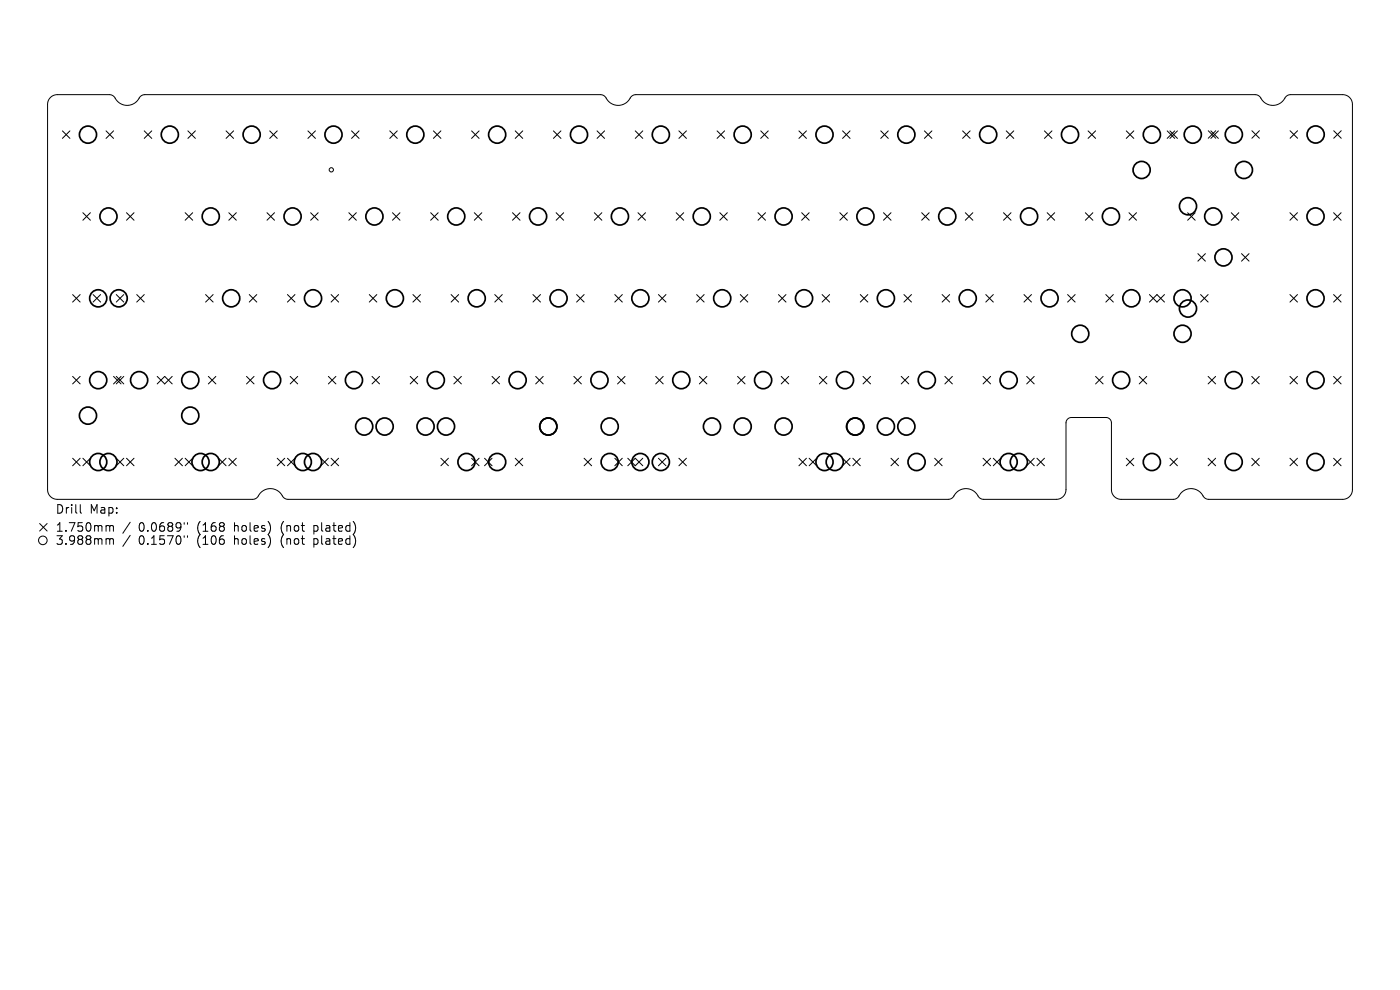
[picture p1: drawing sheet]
<svg xmlns="http://www.w3.org/2000/svg" width="297mm" height="210mm" viewBox="0 0 297 210" stroke-linecap="round" stroke-linejoin="round" font-family="sans-serif">
<defs><g id="words">
<g font-size="2.5">
<text x="11.8" y="109.2">Drill</text>
<text x="11.8" y="113">1.750mm</text>
<text x="19" y="109.2">Map:</text>
<text x="29.4" y="113">0.0689&quot;</text>
<text x="41.8" y="113">(168</text>
<text x="49.7" y="113">holes)</text>
<text x="59.7" y="113">(not</text>
<text x="66.7" y="113">plated)</text>
<text x="11.8" y="115.8">3.988mm</text>
<text x="29.4" y="115.8">0.1570&quot;</text>
<text x="41.8" y="115.8">(106</text>
<text x="49.7" y="115.8">holes)</text>
<text x="59.7" y="115.8">(not</text>
<text x="66.7" y="115.8">plated)</text>
</g>
</g></defs>
<g fill="none" stroke="#000" stroke-width=".21">
<path d="M10.7 20.7l.7-.5 .7-.1h11.1a1.96 1.96 0 0 1 1.6 1.3 2.98 2.98 0 0 0 5-.9l.9-.4h96.7a1.96 1.96 0 0 1 1.6 1.3 2.98 2.98 0 0 0 5-.9l.9-.4h131.4a1.96 1.96 0 0 1 1.6 1.3 2.98 2.98 0 0 0 4.9-.9l1-.4h11.1a2.05 2.05 0 0 1 2 2v81.8a2.05 2.05 0 0 1-2 2h-28.5a1.96 1.96 0 0 1-1.6-1.3 2.98 2.98 0 0 0-4.9 1l-1 .3h-11.1a2.05 2.05 0 0 1-2-2v-14.2a1.14 1.14 0 0 0-1.2-1.1h-7.3a1.14 1.14 0 0 0-1.2 1.1v14.2a2.05 2.05 0 0 1-2 2h-15.4a1.96 1.96 0 0 1-1.6-1.3 2.98 2.98 0 0 0-5 1l-.9 .3h-140.1a1.96 1.96 0 0 1-1.6-1.3 2.98 2.98 0 0 0-5 1l-.9 .3h-41.5a2.05 2.05 0 0 1-2-2v-81.8l.2-.8zM13.2 27.8l1.6 1.6M14.8 27.8l-1.6 1.6M22.5 27.8l1.6 1.6M24.1 27.8l-1.6 1.6M30.6 27.8l1.6 1.6M32.2 27.8l-1.6 1.6M39.9 27.8l1.6 1.6M41.5 27.8l-1.6 1.6M48 27.8l1.6 1.6M49.6 27.8l-1.6 1.6M57.2 27.8l1.6 1.6"/>
<path d="M58.8 27.8l-1.6 1.6M65.3 27.8l1.6 1.6M66.9 27.8l-1.6 1.6M74.6 27.8l1.6 1.6M76.2 27.8l-1.6 1.6M82.7 27.8l1.6 1.6M84.3 27.8l-1.6 1.6M91.9 27.8l1.6 1.6M93.5 27.8l-1.6 1.6M100 27.8l1.6 1.6M101.6 27.8l-1.6 1.6M109.3 27.8l1.6 1.6"/>
<path d="M110.9 27.8l-1.6 1.6M117.4 27.8l1.6 1.6M119 27.8l-1.6 1.6M126.7 27.8l1.6 1.6M128.3 27.8l-1.6 1.6M134.8 27.8l1.6 1.6M136.4 27.8l-1.6 1.6M144 27.8l1.6 1.6M145.6 27.8l-1.6 1.6M152.1 27.8l1.6 1.6M153.7 27.8l-1.6 1.6M161.4 27.8l1.6 1.6"/>
<path d="M163 27.8l-1.6 1.6M169.5 27.8l1.6 1.6M171.1 27.8l-1.6 1.6M178.7 27.8l1.6 1.6M180.3 27.8l-1.6 1.6M186.8 27.8l1.6 1.6M188.4 27.8l-1.6 1.6M196.1 27.8l1.6 1.6M197.7 27.8l-1.6 1.6M204.2 27.8l1.6 1.6M205.8 27.8l-1.6 1.6M213.5 27.8l1.6 1.6"/>
<path d="M215.1 27.8l-1.6 1.6M221.6 27.8l1.6 1.6M223.2 27.8l-1.6 1.6M230.8 27.8l1.6 1.6M232.4 27.8l-1.6 1.6M238.9 27.8l1.6 1.6M240.5 27.8l-1.6 1.6M247.6 27.8l1.6 1.6M248.2 27.8l1.6 1.6M249.2 27.8l-1.6 1.6M249.8 27.8l-1.6 1.6M256.3 27.7l1.6 1.6"/>
<path d="M256.9 27.8l1.6 1.6M257.9 27.7l-1.6 1.6M258.5 27.8l-1.6 1.6M265.6 27.7l1.6 1.6M267.2 27.7l-1.6 1.6M273.7 27.7l1.6 1.6M275.3 27.7l-1.6 1.6M282.9 27.7l1.6 1.6M284.5 27.7l-1.6 1.6M17.6 45.1l1.6 1.6M19.2 45.1l-1.6 1.6M26.8 45.1l1.6 1.6"/>
<path d="M28.4 45.1l-1.6 1.6M39.3 45.1l1.6 1.6M40.9 45.1l-1.6 1.6M48.5 45.1l1.6 1.6M50.1 45.1l-1.6 1.6M56.6 45.1l1.6 1.6M58.2 45.1l-1.6 1.6M65.9 45.1l1.6 1.6M67.5 45.1l-1.6 1.6M74 45.1l1.6 1.6M75.6 45.1l-1.6 1.6M83.3 45.1l1.6 1.6"/>
<path d="M84.9 45.1l-1.6 1.6M91.4 45.1l1.6 1.6M93 45.1l-1.6 1.6M100.6 45.1l1.6 1.6M102.2 45.1l-1.6 1.6M108.7 45.1l1.6 1.6M110.3 45.1l-1.6 1.6M118 45.1l1.6 1.6M119.6 45.1l-1.6 1.6M126.1 45.1l1.6 1.6M127.7 45.1l-1.6 1.6M135.3 45.1l1.6 1.6"/>
<path d="M136.9 45.1l-1.6 1.6M143.4 45.1l1.6 1.6M145 45.1l-1.6 1.6M152.7 45.1l1.6 1.6M154.3 45.1l-1.6 1.6M160.8 45.1l1.6 1.6M162.4 45.1l-1.6 1.6M170.1 45.1l1.6 1.6M171.7 45.1l-1.6 1.6M178.2 45.1l1.6 1.6M179.8 45.1l-1.6 1.6M187.4 45.1l1.6 1.6"/>
<path d="M189 45.1l-1.6 1.6M195.5 45.1l1.6 1.6M197.1 45.1l-1.6 1.6M204.8 45.1l1.6 1.6M206.4 45.1l-1.6 1.6M212.9 45.1l1.6 1.6M214.5 45.1l-1.6 1.6M222.1 45.1l1.6 1.6M223.7 45.1l-1.6 1.6M230.3 45.1l1.5 1.6M231.8 45.1l-1.5 1.6M239.5 45.1l1.6 1.6"/>
<path d="M241.1 45.1l-1.6 1.6M252 45.1l1.5 1.6M253.5 45.1l-1.5 1.6M254.1 53.8l1.6 1.6M255.7 53.8l-1.6 1.6M261.2 45.1l1.6 1.6M262.8 45.1l-1.6 1.6M263.4 53.8l1.6 1.6M265 53.8l-1.6 1.6M273.7 45.1l1.5 1.6M275.2 45.1l-1.5 1.6M282.9 45.1l1.6 1.6"/>
<path d="M284.5 45.1l-1.6 1.6M15.4 62.5l1.6 1.6M15.4 79.8l1.6 1.6M17 62.5l-1.6 1.6M17 79.8l-1.6 1.6M19.7 62.5l1.6 1.6M21.3 62.5l-1.6 1.6M24.1 79.8l1.6 1.6M24.7 62.5l1.6 1.6M24.7 79.8l1.6 1.6M25.7 79.8l-1.6 1.6M26.3 62.5l-1.6 1.6"/>
<path d="M26.3 79.8l-1.6 1.6M29 62.5l1.6 1.6M30.6 62.5l-1.6 1.6M33.3 79.8l1.6 1.6 1.6-1.6M43.6 62.5l1.6 1.6M44.2 79.8l1.6 1.6M45.2 62.5l-1.6 1.6M45.8 79.8l-1.6 1.6M52.3 79.8l1.6 1.6M52.9 62.5l1.6 1.6M53.9 79.8l-1.6 1.6M54.5 62.5l-1.6 1.6"/>
<path d="M61 62.5l1.6 1.6M61.6 79.8l1.6 1.6M62.6 62.5l-1.6 1.6M63.2 79.8l-1.6 1.6M69.7 79.8l1.6 1.6M70.2 62.5l1.6 1.6M71.3 79.8l-1.6 1.6M71.8 62.5l-1.6 1.6M78.3 62.5l1.6 1.6M78.9 79.8l1.6 1.6M79.9 62.5l-1.6 1.6M80.5 79.8l-1.6 1.6"/>
<path d="M87 79.8l1.6 1.6M87.6 62.5l1.6 1.6M88.6 79.8l-1.6 1.6M89.2 62.5l-1.6 1.6M95.7 62.5l1.6 1.6M96.3 79.8l1.6 1.6M97.3 62.5l-1.6 1.6M97.9 79.8l-1.6 1.6M104.4 79.8l1.6 1.6M105 62.5l1.6 1.6M106 79.8l-1.6 1.6M106.6 62.5l-1.6 1.6"/>
<path d="M113.1 62.5l1.6 1.6M113.6 79.8l1.6 1.6M114.7 62.5l-1.6 1.6M115.2 79.8l-1.6 1.6M121.7 79.8l1.6 1.6M122.3 62.5l1.6 1.6M123.3 79.8l-1.6 1.6M123.9 62.5l-1.6 1.6M130.4 62.5l1.6 1.6M131 79.8l1.6 1.6M132 62.5l-1.6 1.6M132.6 79.8l-1.6 1.6"/>
<path d="M139.1 79.8l1.6 1.6M139.7 62.5l1.6 1.6M140.7 79.8l-1.6 1.6M141.3 62.5l-1.6 1.6M147.8 62.5l1.6 1.6M148.4 79.8l1.6 1.6M149.4 62.5l-1.6 1.6M150 79.8l-1.6 1.6M156.5 79.8l1.6 1.6M157 62.5l1.6 1.6M158.1 79.8l-1.6 1.6M158.6 62.5l-1.6 1.6"/>
<path d="M165.1 62.5l1.6 1.6M165.7 79.8l1.6 1.6M166.7 62.5l-1.6 1.6M167.3 79.8l-1.6 1.6M173.8 79.8l1.6 1.6M174.4 62.5l1.6 1.6M175.4 79.8l-1.6 1.6M176 62.5l-1.6 1.6M182.5 62.5l1.6 1.6M183.1 79.8l1.6 1.6M184.1 62.5l-1.6 1.6M184.7 79.8l-1.6 1.6"/>
<path d="M191.2 79.8l1.6 1.6M191.8 62.5l1.6 1.6M192.8 79.8l-1.6 1.6M193.4 62.5l-1.6 1.6M199.9 62.5l1.6 1.6M200.4 79.8l1.6 1.6M201.5 62.5l-1.6 1.6M202 79.8l-1.6 1.6M208.6 79.8l1.5 1.6M209.1 62.5l1.6 1.6M210.1 79.8l-1.5 1.6M210.7 62.5l-1.6 1.6"/>
<path d="M217.2 62.5l1.6 1.6M217.8 79.8l1.6 1.6M218.8 62.5l-1.6 1.6M219.4 79.8l-1.6 1.6M226.5 62.5l1.6 1.6M228.1 62.5l-1.6 1.6M232.4 79.8l1.6 1.6M234 79.8l-1.6 1.6M234.6 62.5l1.6 1.6M236.2 62.5l-1.6 1.6M241.7 79.8l1.6 1.6M243.3 79.8l-1.6 1.6"/>
<path d="M243.9 62.5l1.5 1.6 1.6-1.6M243.9 64.1l1.5-1.6 1.6 1.6M254.7 62.5l1.6 1.6M256.3 79.8l1.6 1.6M256.3 62.5l-1.6 1.6M257.9 79.8l-1.6 1.6M265.6 79.8l1.5 1.6M267.1 79.8l-1.5 1.6M273.7 62.5l1.5 1.6M273.7 79.8l1.5 1.6M275.2 62.5l-1.5 1.6M275.2 79.8l-1.5 1.6"/>
<path d="M282.9 62.5l1.6 1.6M282.9 79.8l1.6 1.6M284.5 62.5l-1.6 1.6M284.5 79.8l-1.6 1.6M15.4 97.2l1.6 1.6M17 97.2l-1.6 1.6M17.6 97.2l1.6 1.6M19.2 97.2l-1.6 1.6M24.7 97.2l1.6 1.6M26.3 97.2l-1.6 1.6M26.8 97.2l1.6 1.6M28.4 97.2l-1.6 1.6"/>
<path d="M33.3 81.4l1.6-1.6 1.6 1.6M37.1 97.2l1.6 1.6M38.7 97.2l-1.6 1.6M39.3 97.2l1.6 1.6M40.9 97.2l-1.6 1.6M46.4 97.2l1.6 1.6M48 97.2l-1.6 1.6M48.5 97.2l1.6 1.6M50.1 97.2l-1.6 1.6M58.8 97.2l1.6 1.6M60.4 97.2l-1.6 1.6M61 97.2l1.6 1.6"/>
<path d="M62.6 97.2l-1.6 1.6M68.1 97.2l1.6 1.6M69.7 97.2l-1.6 1.6M70.2 97.2l1.6 1.6M71.8 97.2l-1.6 1.6M93.5 97.2l1.6 1.6M95.1 97.2l-1.6 1.6M100 97.2l1.6 1.6M101.6 97.2l-1.6 1.6M102.8 97.2l1.6 1.6M104.4 97.2l-1.6 1.6M109.3 97.2l1.6 1.6"/>
<path d="M110.9 97.2l-1.6 1.6M123.9 97.2l1.6 1.6M125.5 97.2l-1.6 1.6M130.4 97.2l1.6 1.6M132 97.2l-1.6 1.6M133.2 97.2l1.6 1.6 1.6-1.6M133.2 98.8l1.6-1.6 1.6 1.6M139.7 97.2l1.6 1.6M141.3 97.2l-1.6 1.6M144 97.2l1.6 1.6M145.6 97.2l-1.6 1.6M169.5 97.2l1.6 1.6"/>
<path d="M171.1 97.2l-1.6 1.6M171.7 97.2l1.6 1.6M173.3 97.2l-1.6 1.6M178.7 97.2l1.6 1.6M180.3 97.2l-1.6 1.6M180.9 97.2l1.6 1.6M182.5 97.2l-1.6 1.6M189 97.2l1.6 1.6M190.6 97.2l-1.6 1.6M198.3 97.2l1.6 1.6M199.9 97.2l-1.6 1.6M208.6 97.2l1.5 1.6"/>
<path d="M210.1 97.2l-1.5 1.6M210.7 97.2l1.6 1.6M212.3 97.2l-1.6 1.6M217.8 97.2l1.6 1.6M219.4 97.2l-1.6 1.6M220 97.2l1.6 1.6M221.6 97.2l-1.6 1.6M238.9 97.2l1.6 1.6M240.5 97.2l-1.6 1.6M248.2 97.2l1.6 1.6M249.8 97.2l-1.6 1.6M256.3 97.2l1.6 1.6"/>
<path d="M257.9 97.2l-1.6 1.6M265.6 97.2l1.5 1.6M267.1 97.2l-1.5 1.6M273.7 97.2l1.5 1.6M275.2 97.2l-1.5 1.6M282.9 97.2l1.6 1.6M284.5 97.2l-1.6 1.6M8.4 111.1l1.6 1.5M10 111.1l-1.6 1.5M17 107v1.6l.3 .3M23 111.5l.3 .2M23 114.3l.3 .2"/>
<path d="M23.3 111.7v1M23.3 114.5v1M23.3 111.7l.2-.2 .5 .1 .1 1.1M23.3 114.5l.2-.2h.5l.1 1.2M27.6 110.8l-1.5 2.3M27.6 113.6l-1.5 2.3M39.1 110.9v.3M39.1 113.6v.4M39.8 110.9v.3M39.8 113.6v.4M57.3 111.4v1.2M57.3 114.2v1.2"/>
<path d="M75 110.7a2.14 2.14 0 0 1 0 2.6M75 113.5a2.14 2.14 0 0 1 0 2.6"/>
<circle cx="70.3" cy="36" r=".46"/>
<circle cx="9.1" cy="114.6" r=".91"/>
</g>
<g fill="none" stroke="#000" stroke-width=".36">
<circle cx="18.7" cy="28.6" r="1.82"/>
<circle cx="36" cy="28.6" r="1.82"/>
<circle cx="53.4" cy="28.6" r="1.82"/>
<circle cx="70.7" cy="28.6" r="1.82"/>
<circle cx="88.1" cy="28.6" r="1.82"/>
<circle cx="105.5" cy="28.6" r="1.82"/>
<circle cx="122.8" cy="28.6" r="1.82"/>
<circle cx="140.2" cy="28.6" r="1.82"/>
<circle cx="157.6" cy="28.6" r="1.82"/>
<circle cx="174.9" cy="28.6" r="1.82"/>
<circle cx="192.3" cy="28.6" r="1.82"/>
<circle cx="209.6" cy="28.6" r="1.82"/>
<circle cx="227" cy="28.6" r="1.82"/>
<circle cx="242.2" cy="36.1" r="1.82"/>
<circle cx="244.4" cy="28.6" r="1.82"/>
<circle cx="253" cy="28.6" r="1.82"/>
<circle cx="261.7" cy="28.5" r="1.82"/>
<circle cx="263.9" cy="36.1" r="1.82"/>
<circle cx="279.1" cy="28.5" r="1.82"/>
<circle cx="23" cy="45.9" r="1.82"/>
<circle cx="44.7" cy="45.9" r="1.82"/>
<circle cx="62.1" cy="45.9" r="1.82"/>
<circle cx="79.4" cy="45.9" r="1.82"/>
<circle cx="96.8" cy="45.9" r="1.82"/>
<circle cx="114.2" cy="45.9" r="1.82"/>
<circle cx="131.5" cy="45.9" r="1.82"/>
<circle cx="148.9" cy="45.9" r="1.82"/>
<circle cx="166.2" cy="45.9" r="1.82"/>
<circle cx="183.6" cy="45.9" r="1.82"/>
<circle cx="201" cy="45.9" r="1.82"/>
<circle cx="218.3" cy="45.9" r="1.82"/>
<circle cx="235.7" cy="45.9" r="1.82"/>
<circle cx="252" cy="43.8" r="1.82"/>
<circle cx="257.4" cy="45.9" r="1.82"/>
<circle cx="259.6" cy="54.6" r="1.82"/>
<circle cx="279.1" cy="45.9" r="1.82"/>
<circle cx="20.8" cy="63.3" r="1.82"/>
<circle cx="25.2" cy="63.3" r="1.82"/>
<circle cx="49" cy="63.3" r="1.82"/>
<circle cx="66.4" cy="63.3" r="1.82"/>
<circle cx="83.8" cy="63.3" r="1.82"/>
<circle cx="101.1" cy="63.3" r="1.82"/>
<circle cx="118.5" cy="63.3" r="1.82"/>
<circle cx="135.9" cy="63.3" r="1.82"/>
<circle cx="153.2" cy="63.3" r="1.82"/>
<circle cx="170.6" cy="63.3" r="1.82"/>
<circle cx="187.9" cy="63.3" r="1.82"/>
<circle cx="205.3" cy="63.3" r="1.82"/>
<circle cx="222.7" cy="63.3" r="1.82"/>
<circle cx="229.2" cy="70.8" r="1.82"/>
<circle cx="240" cy="63.3" r="1.82"/>
<circle cx="250.9" cy="70.8" r="1.82"/>
<circle cx="250.9" cy="63.3" r="1.82"/>
<circle cx="252" cy="65.5" r="1.82"/>
<circle cx="279.1" cy="63.3" r="1.82"/>
<circle cx="18.7" cy="88.2" r="1.82"/>
<circle cx="20.8" cy="98" r="1.82"/>
<circle cx="20.8" cy="80.6" r="1.82"/>
<circle cx="23" cy="98" r="1.82"/>
<circle cx="29.5" cy="80.6" r="1.82"/>
<circle cx="40.4" cy="80.6" r="1.82"/>
<circle cx="40.4" cy="88.2" r="1.82"/>
<circle cx="42.5" cy="98" r="1.82"/>
<circle cx="44.7" cy="98" r="1.82"/>
<circle cx="57.7" cy="80.6" r="1.82"/>
<circle cx="64.2" cy="98" r="1.82"/>
<circle cx="66.4" cy="98" r="1.82"/>
<circle cx="75.1" cy="80.6" r="1.82"/>
<circle cx="77.3" cy="90.5" r="1.82"/>
<circle cx="81.6" cy="90.5" r="1.82"/>
<circle cx="90.3" cy="90.5" r="1.82"/>
<circle cx="92.4" cy="80.6" r="1.82"/>
<circle cx="94.6" cy="90.5" r="1.82"/>
<circle cx="99" cy="98" r="1.82"/>
<circle cx="105.5" cy="98" r="1.82"/>
<circle cx="109.8" cy="80.6" r="1.82"/>
<circle cx="116.3" cy="90.5" r="1.82"/>
<circle cx="127.2" cy="80.6" r="1.82"/>
<circle cx="129.3" cy="98" r="1.82"/>
<circle cx="129.3" cy="90.5" r="1.82"/>
<circle cx="135.9" cy="98" r="1.82"/>
<circle cx="140.2" cy="98" r="1.82"/>
<circle cx="144.5" cy="80.6" r="1.82"/>
<circle cx="151" cy="90.5" r="1.82"/>
<circle cx="157.6" cy="90.5" r="1.82"/>
<circle cx="161.9" cy="80.6" r="1.82"/>
<circle cx="166.2" cy="90.5" r="1.82"/>
<circle cx="174.9" cy="98" r="1.82"/>
<circle cx="177.1" cy="98" r="1.82"/>
<circle cx="179.3" cy="80.6" r="1.82"/>
<circle cx="181.4" cy="90.5" r="1.82"/>
<circle cx="187.9" cy="90.5" r="1.82"/>
<circle cx="192.3" cy="90.5" r="1.82"/>
<circle cx="194.4" cy="98" r="1.82"/>
<circle cx="196.6" cy="80.6" r="1.82"/>
<circle cx="214" cy="98" r="1.82"/>
<circle cx="214" cy="80.6" r="1.82"/>
<circle cx="216.1" cy="98" r="1.82"/>
<circle cx="237.8" cy="80.6" r="1.82"/>
<circle cx="244.4" cy="98" r="1.82"/>
<circle cx="261.7" cy="98" r="1.82"/>
<circle cx="261.7" cy="80.6" r="1.82"/>
<circle cx="279.1" cy="98" r="1.82"/>
<circle cx="279.1" cy="80.6" r="1.82"/>
</g>
<use href="#words"/>
</svg>
